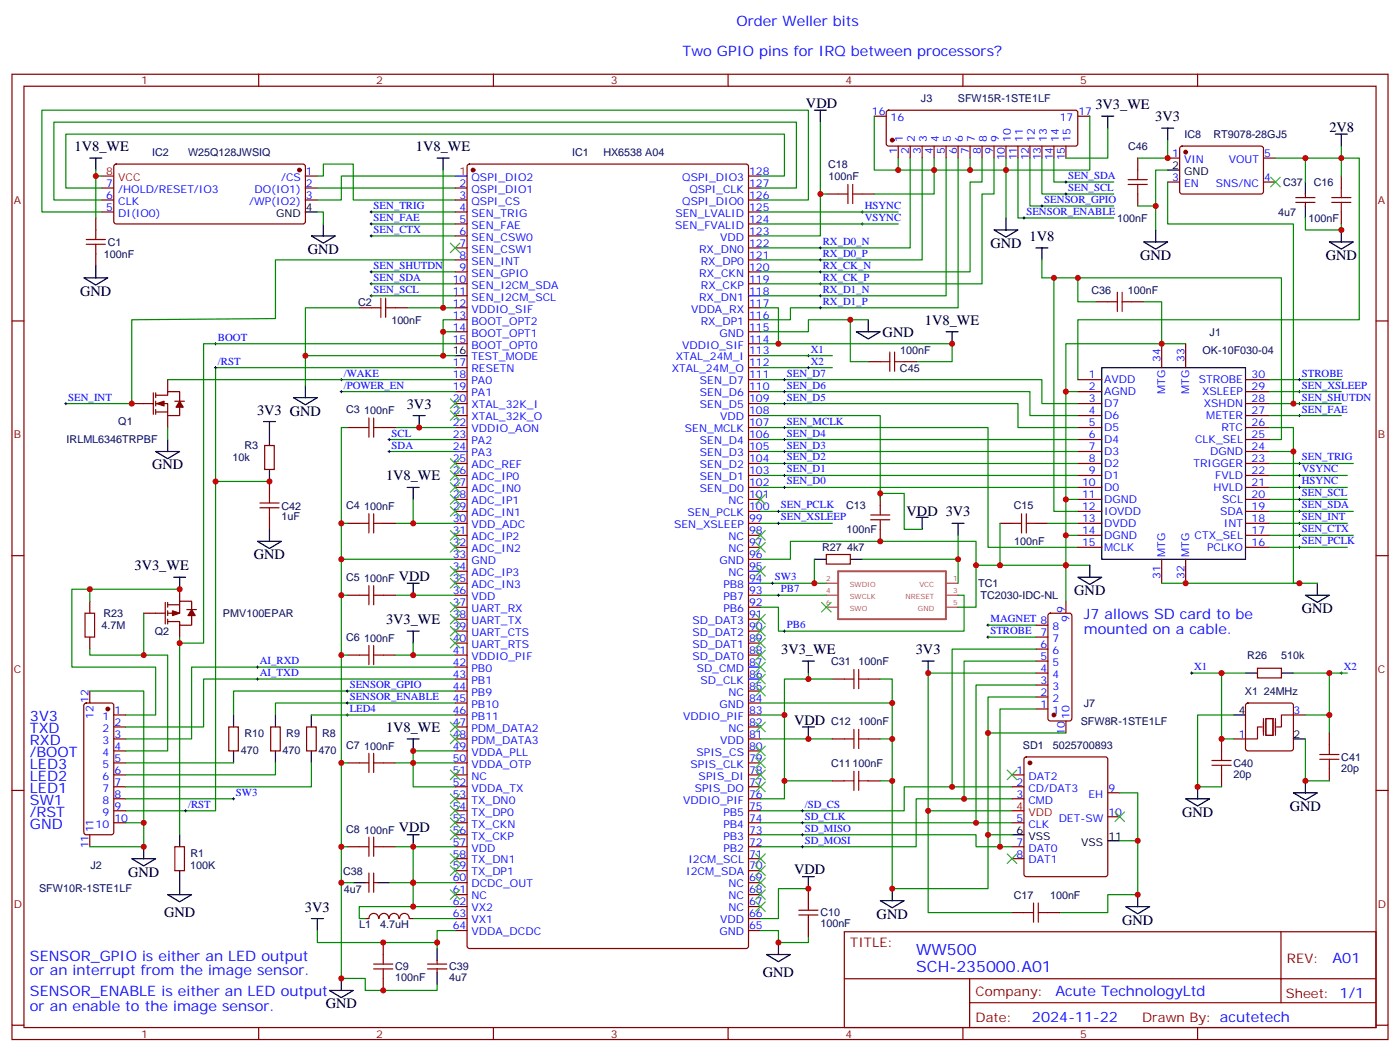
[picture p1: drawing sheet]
<svg xmlns="http://www.w3.org/2000/svg" width="412mm" height="310mm" viewBox="0 0 412 310" stroke-linecap="round" stroke-linejoin="round" font-family="sans-serif">
<defs><g id="words">
<g font-size="4.6" fill="#00f">
<text x="269.9" y="281.2">WW500</text>
<text x="269.9" y="286.5">SCH-235000.A01</text>
</g>
<g font-size="4.2" fill="#00f">
<text x="217" y="7.8">Order Weller bits</text>
<text x="201.1" y="16.6">Two GPIO pins for IRQ between processors?</text>
<text x="319.3" y="182.4">J7 allows SD card to be</text>
<text x="319.3" y="186.6">mounted on a cable.</text>
<text x="8.8" y="215.9">TXD</text>
<text x="8.8" y="212.4">3V3</text>
<text x="8.8" y="219.4">RXD</text>
<text x="8.8" y="223">/BOOT</text>
<text x="8.8" y="226.5">LED3</text>
<text x="8.8" y="230">LED2</text>
<text x="8.8" y="233.5">LED1</text>
<text x="8.8" y="237.1">SW1</text>
<text x="8.8" y="240.6">/RST</text>
<text x="8.8" y="244.1">GND</text>
<text x="8.8" y="282.9">SENSOR_GPIO is either an LED output</text>
<text x="8.8" y="287.2">or an interrupt from the image sensor.</text>
<text x="392.5" y="283.7">A01</text>
<text x="8.8" y="293.5">SENSOR_ENABLE is either an LED output</text>
<text x="310.9" y="293.3">Acute TechnologyLtd</text>
<text x="8.8" y="297.7">or an enable to the image sensor.</text>
<text x="304" y="301.1">2024-11-22</text>
</g>
<g font-size="4.2">
<text x="237.4" y="31.8">VDD</text>
<text x="322.7" y="32.1">3V3_WE</text>
<text x="340.3" y="35.7">3V3</text>
<text x="391.6" y="38.8">2V8</text>
<text x="22" y="44.5">1V8_WE</text>
<text x="122.5" y="44.5">1V8_WE</text>
<text x="303.3" y="71">1V8</text>
<text x="90.7" y="74.8">GND</text>
<text x="291.7" y="73">GND</text>
<text x="335.8" y="76.6">GND</text>
<text x="390.5" y="76.6">GND</text>
<text x="23.6" y="87.1">GND</text>
<text x="272.5" y="95.6">1V8_WE</text>
<text x="260" y="99.1">GND</text>
<text x="75.7" y="122.1">3V3 GND</text>
<text x="119.8" y="120.3">3V3</text>
<text x="44.8" y="138.3">GND</text>
<text x="113.7" y="141.5">1V8_WE</text>
<text x="267.1" y="152.1">VDD 3V3</text>
<text x="39.6" y="168">3V3_WE</text>
<text x="74.8" y="164.7">GND</text>
<text x="117.5" y="171.1">VDD</text>
<text x="316.4" y="175.3">GND</text>
<text x="113.7" y="183.8">3V3_WE</text>
<text x="383.5" y="180.6">GND</text>
<text x="230.1" y="192.7">3V3_WE</text>
<text x="269.8" y="192.7">3V3</text>
<text x="113.7" y="215.6">1V8_WE</text>
<text x="233.9" y="213.4">VDD</text>
<text x="379.9" y="238.8">GND</text>
<text x="117.5" y="245.2">VDD</text>
<text x="348.2" y="240.6">GND</text>
<text x="233.9" y="257.5">VDD</text>
<text x="37.7" y="258.2">GND</text>
<text x="89.8" y="268.5">3V3</text>
<text x="48.3" y="270.2">GND</text>
<text x="258.2" y="270.6">GND</text>
<text x="330.6" y="272.3">GND</text>
<text x="224.7" y="287.9">GND</text>
<text x="96" y="297">GND</text>
</g>
<g font-size="3.9" fill="#800">
<text x="250.5" y="279">TITLE:</text>
<text x="379.1" y="283.7">REV:</text>
<text x="287.4" y="293.2">Company:</text>
<text x="378.7" y="293.9">Sheet: 1/1</text>
<text x="287.4" y="300.9">Date:</text>
<text x="336.4" y="301">Drawn By: acutetech</text>
</g>
<g font-size="3.2" fill="#800">
<text x="41.6" y="24.9">1</text>
<text x="110.8" y="24.9">2</text>
<text x="179.9" y="24.9">3</text>
<text x="249.1" y="24.9">4</text>
<text x="318.2" y="24.9">5</text>
<text x="4.1" y="60">A</text>
<text x="405.9" y="60">A</text>
<text x="4.1" y="129.1">B</text>
<text x="405.9" y="129.1">B</text>
<text x="4.1" y="198.3">C</text>
<text x="405.9" y="198.3">C</text>
<text x="4.1" y="267.4">D</text>
<text x="405.9" y="267.4">D</text>
<text x="41.6" y="305.7">1</text>
<text x="110.8" y="305.7">2</text>
<text x="179.9" y="305.7">3</text>
<text x="249.1" y="305.7">4</text>
<text x="318.2" y="305.7">5</text>
</g>
<g font-size="3.2" fill="#00f">
<text x="256.8" y="33.9">16</text>
<text x="262.4" y="35.6">16</text>
<text x="312.2" y="35.6">17</text>
<text x="317.7" y="33.9">17</text>
<text x="266" y="41.7" transform="rotate(-90 266 41.7)">1</text>
<text x="269.5" y="41.7" transform="rotate(-90 269.5 41.7)">2</text>
<text x="273" y="41.7" transform="rotate(-90 273 41.7)">3</text>
<text x="276.6" y="41.7" transform="rotate(-90 276.6 41.7)">4</text>
<text x="280.1" y="41.7" transform="rotate(-90 280.1 41.7)">5</text>
<text x="283.6" y="41.7" transform="rotate(-90 283.6 41.7)">6</text>
<text x="287.2" y="41.7" transform="rotate(-90 287.2 41.7)">7</text>
<text x="290.7" y="41.7" transform="rotate(-90 290.7 41.7)">8</text>
<text x="294.2" y="41.7" transform="rotate(-90 294.2 41.7)">9</text>
<text x="297.7" y="41.7" transform="rotate(-90 297.7 41.7)">10</text>
<text x="301.3" y="41.7" transform="rotate(-90 301.3 41.7)">11</text>
<text x="304.8" y="41.7" transform="rotate(-90 304.8 41.7)">12</text>
<text x="308.3" y="41.7" transform="rotate(-90 308.3 41.7)">13</text>
<text x="311.9" y="41.7" transform="rotate(-90 311.9 41.7)">14</text>
<text x="315.4" y="41.7" transform="rotate(-90 315.4 41.7)">15</text>
<text x="264.2" y="45.2" transform="rotate(-90 264.2 45.2)">1</text>
<text x="267.8" y="45.2" transform="rotate(-90 267.8 45.2)">2</text>
<text x="271.3" y="45.2" transform="rotate(-90 271.3 45.2)">3</text>
<text x="274.8" y="45.2" transform="rotate(-90 274.8 45.2)">4</text>
<text x="278.3" y="45.2" transform="rotate(-90 278.3 45.2)">5</text>
<text x="281.9" y="45.2" transform="rotate(-90 281.9 45.2)">6</text>
<text x="285.4" y="45.2" transform="rotate(-90 285.4 45.2)">7</text>
<text x="288.9" y="45.2" transform="rotate(-90 288.9 45.2)">8</text>
<text x="292.5" y="45.2" transform="rotate(-90 292.5 45.2)">9</text>
<text x="296" y="47.2" transform="rotate(-90 296 47.2)">10</text>
<text x="299.5" y="47.2" transform="rotate(-90 299.5 47.2)">11</text>
<text x="303" y="47.2" transform="rotate(-90 303 47.2)">12</text>
<text x="306.6" y="47.2" transform="rotate(-90 306.6 47.2)">13</text>
<text x="310.1" y="47.2" transform="rotate(-90 310.1 47.2)">14</text>
<text x="313.6" y="47.2" transform="rotate(-90 313.6 47.2)">15</text>
<text x="345.3" y="46.2">1</text>
<text x="348.8" y="48">VIN</text>
<text x="361.9" y="48">VOUT</text>
<text x="372.4" y="46.2">5</text>
<text x="82.8" y="53.3">/CS</text>
<text x="90.1" y="51.5">1</text>
<text x="138.9" y="53.3">QSPI_DIO2</text>
<text x="201" y="53.3">QSPI_DIO3</text>
<text x="220.7" y="51.5">128</text>
<text x="314.7" y="52.7">SEN_SDA</text>
<text x="345.3" y="53.3">3</text>
<text x="372.4" y="53.3">4</text>
<text x="31.3" y="58.6">6</text>
<text x="31.3" y="55">7</text>
<text x="34.8" y="56.8">/HOLD/RESET/IO3</text>
<text x="75" y="56.8">DO(IO1)</text>
<text x="90.1" y="55">2</text>
<text x="90.1" y="58.6">3</text>
<text x="135.4" y="55">2</text>
<text x="135.4" y="58.6">3</text>
<text x="138.9" y="56.8">QSPI_DIO1</text>
<text x="203.1" y="56.8">QSPI_CLK</text>
<text x="220.7" y="58.6">126</text>
<text x="220.7" y="55">127</text>
<text x="307.6" y="59.8">SENSOR_GPIO</text>
<text x="314.7" y="56.3">SEN_SCL</text>
<text x="348.8" y="55">EN</text>
<text x="358.1" y="55">SNS/NC</text>
<text x="31.3" y="62.1">5</text>
<text x="34.8" y="63.9">DI(IO0)</text>
<text x="34.8" y="60.3">CLK</text>
<text x="73.4" y="60.3">/WP(IO2)</text>
<text x="110.1" y="61.6">SEN_TRIG</text>
<text x="110.1" y="65.1">SEN_FAE</text>
<text x="135.4" y="62.1">4</text>
<text x="135.4" y="65.6">5</text>
<text x="138.9" y="60.3">QSPI_CS</text>
<text x="138.9" y="63.9">SEN_TRIG</text>
<text x="199" y="63.9">SEN_LVALID</text>
<text x="201" y="60.3">QSPI_DIO0</text>
<text x="220.7" y="65.6">124</text>
<text x="220.7" y="62.1">125</text>
<text x="254.7" y="61.6">HSYNC</text>
<text x="254.7" y="65.1">VSYNC</text>
<text x="302.3" y="63.3">SENSOR_ENABLE</text>
<text x="110.1" y="68.6">SEN_CTX</text>
<text x="135.4" y="69.1">6</text>
<text x="138.9" y="67.4">SEN_FAE</text>
<text x="138.9" y="70.9">SEN_CSW0</text>
<text x="198.9" y="67.4">SEN_FVALID</text>
<text x="212.1" y="70.9">VDD</text>
<text x="220.7" y="69.1">123</text>
<text x="135.4" y="72.7">7</text>
<text x="135.4" y="76.2">8</text>
<text x="138.9" y="74.4">SEN_CSW1</text>
<text x="138.9" y="78">SEN_INT</text>
<text x="205.9" y="74.4">RX_DN0</text>
<text x="206.4" y="78">RX_DP0</text>
<text x="220.7" y="76.2">121</text>
<text x="220.7" y="72.7">122</text>
<text x="242.4" y="72.1">RX_D0_N</text>
<text x="242.4" y="75.7">RX_D0_P</text>
<text x="110.1" y="82.7">SEN_SDA</text>
<text x="110.1" y="79.2">SEN_SHUTDN</text>
<text x="133.4" y="83.3">10</text>
<text x="135.4" y="79.7">9</text>
<text x="138.9" y="81.5">SEN_GPIO</text>
<text x="206" y="81.5">RX_CKN</text>
<text x="220.7" y="83.3">119</text>
<text x="220.7" y="79.7">120</text>
<text x="242.4" y="79.2">RX_CK_N</text>
<text x="242.4" y="82.7">RX_CK_P</text>
<text x="110.1" y="86.3">SEN_SCL</text>
<text x="133.4" y="86.8">11</text>
<text x="138.9" y="85">SEN_I2CM_SDA</text>
<text x="138.9" y="88.5">SEN_I2CM_SCL</text>
<text x="205.9" y="88.5">RX_DN1</text>
<text x="206.5" y="85">RX_CKP</text>
<text x="220.7" y="86.8">118</text>
<text x="242.4" y="86.3">RX_D1_N</text>
<text x="242.4" y="89.8">RX_D1_P</text>
<text x="133.4" y="90.3">12</text>
<text x="133.4" y="93.8">13</text>
<text x="138.9" y="92.1">VDDIO_SIF</text>
<text x="138.9" y="95.6">BOOT_OPT2</text>
<text x="203.6" y="92.1">VDDA_RX</text>
<text x="206.4" y="95.6">RX_DP1</text>
<text x="220.7" y="93.8">116</text>
<text x="220.7" y="90.3">117</text>
<text x="64.2" y="100.4">BOOT</text>
<text x="133.4" y="97.4">14</text>
<text x="133.4" y="100.9">15</text>
<text x="138.9" y="99.1">BOOT_OPT1</text>
<text x="211.9" y="99.1">GND</text>
<text x="220.7" y="100.9">114</text>
<text x="220.7" y="97.4">115</text>
<text x="64.2" y="107.4">/RST</text>
<text x="133.4" y="107.9">17</text>
<text x="138.9" y="102.7">BOOT_OPT0</text>
<text x="138.9" y="106.2">TEST_MODE</text>
<text x="199" y="106.2">XTAL_24M_I</text>
<text x="200.9" y="102.7">VDDIO_SIF</text>
<text x="220.7" y="107.9">112</text>
<text x="220.7" y="104.4">113</text>
<text x="238.8" y="103.9">X1</text>
<text x="238.8" y="107.4">X2</text>
<text x="341.8" y="106.5" transform="rotate(-90 341.8 106.5)">34</text>
<text x="348.9" y="106.5" transform="rotate(-90 348.9 106.5)">33</text>
<text x="101.2" y="110.9">/WAKE</text>
<text x="133.4" y="111.5">18</text>
<text x="138.9" y="109.7">RESETN</text>
<text x="138.9" y="113.2">PA0</text>
<text x="197.9" y="109.7">XTAL_24M_O</text>
<text x="206.2" y="113.2">SEN_D7</text>
<text x="220.7" y="111.5">111</text>
<text x="231.8" y="110.9">SEN_D7</text>
<text x="320.8" y="111.5">1</text>
<text x="325.3" y="112.9">AVDD</text>
<text x="353.2" y="112.9">STROBE</text>
<text x="368.7" y="111.5">30</text>
<text x="383.5" y="110.9">STROBE</text>
<text x="20.1" y="118">SEN_INT</text>
<text x="101.2" y="114.5">/POWER_EN</text>
<text x="133.4" y="115">19</text>
<text x="133.4" y="118.5">20</text>
<text x="138.9" y="116.8">PA1</text>
<text x="206.2" y="116.8">SEN_D6</text>
<text x="220.7" y="118.5">109</text>
<text x="220.7" y="115">110</text>
<text x="231.8" y="118">SEN_D5</text>
<text x="231.8" y="114.5">SEN_D6</text>
<text x="320.8" y="115">2</text>
<text x="320.8" y="118.5">3</text>
<text x="325.3" y="116.4">AGND</text>
<text x="325.3" y="119.9">D7</text>
<text x="343.3" y="116.1" transform="rotate(-90 343.3 116.1)">MTG</text>
<text x="350.3" y="116.1" transform="rotate(-90 350.3 116.1)">MTG</text>
<text x="354.1" y="116.4">XSLEEP</text>
<text x="354.6" y="119.9">XSHDN</text>
<text x="368.7" y="118.5">28</text>
<text x="368.7" y="115">29</text>
<text x="383.5" y="118">SEN_SHUTDN</text>
<text x="383.5" y="114.5">SEN_XSLEEP</text>
<text x="133.4" y="122.1">21</text>
<text x="133.4" y="125.6">22</text>
<text x="138.9" y="120.3">XTAL_32K_I</text>
<text x="138.9" y="123.8">XTAL_32K_O</text>
<text x="206.2" y="120.3">SEN_D5</text>
<text x="212.1" y="123.8">VDD</text>
<text x="220.7" y="125.6">107</text>
<text x="220.7" y="122.1">108</text>
<text x="231.8" y="125.1">SEN_MCLK</text>
<text x="320.8" y="122.1">4</text>
<text x="320.8" y="125.6">5</text>
<text x="325.3" y="123.5">D6</text>
<text x="355.3" y="123.5">METER</text>
<text x="368.7" y="125.6">26</text>
<text x="368.7" y="122.1">27</text>
<text x="383.5" y="121.5">SEN_FAE</text>
<text x="115.4" y="128.6">SCL</text>
<text x="133.4" y="129.1">23</text>
<text x="138.9" y="127.4">VDDIO_AON</text>
<text x="138.9" y="130.9">PA2</text>
<text x="201.8" y="127.4">SEN_MCLK</text>
<text x="206.2" y="130.9">SEN_D4</text>
<text x="220.7" y="129.1">106</text>
<text x="231.8" y="128.6">SEN_D4</text>
<text x="320.8" y="129.1">6</text>
<text x="325.3" y="127">D5</text>
<text x="325.3" y="130.5">D4</text>
<text x="352" y="130.5">CLK_SEL</text>
<text x="359.8" y="127">RTC</text>
<text x="368.7" y="129.1">25</text>
<text x="115.4" y="132.1">SDA</text>
<text x="133.4" y="132.6">24</text>
<text x="133.4" y="136.2">25</text>
<text x="138.9" y="134.4">PA3</text>
<text x="138.9" y="137.9">ADC_REF</text>
<text x="206.2" y="137.9">SEN_D2</text>
<text x="206.2" y="134.4">SEN_D3</text>
<text x="220.7" y="136.2">104</text>
<text x="220.7" y="132.6">105</text>
<text x="231.8" y="135.6">SEN_D2</text>
<text x="231.8" y="132.1">SEN_D3</text>
<text x="320.8" y="132.6">7</text>
<text x="320.8" y="136.2">8</text>
<text x="325.3" y="134.1">D3</text>
<text x="325.3" y="137.6">D2</text>
<text x="351.6" y="137.6">TRIGGER</text>
<text x="356.5" y="134.1">DGND</text>
<text x="368.7" y="136.2">23</text>
<text x="368.7" y="132.6">24</text>
<text x="383.5" y="135.6">SEN_TRIG</text>
<text x="133.4" y="139.7">26</text>
<text x="133.4" y="143.2">27</text>
<text x="138.9" y="141.5">ADC_IP0</text>
<text x="206.2" y="141.5">SEN_D1</text>
<text x="220.7" y="143.2">102</text>
<text x="220.7" y="139.7">103</text>
<text x="231.8" y="142.7">SEN_D0</text>
<text x="231.8" y="139.2">SEN_D1</text>
<text x="318.8" y="143.2">10</text>
<text x="320.8" y="139.7">9</text>
<text x="325.3" y="141.1">D1</text>
<text x="358" y="141.1">FVLD</text>
<text x="368.7" y="143.2">21</text>
<text x="368.7" y="139.7">22</text>
<text x="383.5" y="142.7">HSYNC</text>
<text x="383.5" y="139.2">VSYNC</text>
<text x="133.4" y="146.8">28</text>
<text x="138.9" y="145">ADC_IN0</text>
<text x="138.9" y="148.5">ADC_IP1</text>
<text x="206.2" y="145">SEN_D0</text>
<text x="214.6" y="148.5">NC</text>
<text x="220.7" y="146.8">101</text>
<text x="230" y="149.8">SEN_PCLK</text>
<text x="318.8" y="146.8">11</text>
<text x="325.3" y="144.6">D0</text>
<text x="325.3" y="148.2">DGND</text>
<text x="357.4" y="144.6">HVLD</text>
<text x="360" y="148.2">SCL</text>
<text x="368.7" y="146.8">20</text>
<text x="383.5" y="146.2">SEN_SCL</text>
<text x="383.5" y="149.8">SEN_SDA</text>
<text x="133.4" y="150.3">29</text>
<text x="133.4" y="153.8">30</text>
<text x="138.9" y="152">ADC_IN1</text>
<text x="138.9" y="155.6">VDD_ADC</text>
<text x="198.6" y="155.6">SEN_XSLEEP</text>
<text x="202.5" y="152">SEN_PCLK</text>
<text x="220.7" y="153.8">99</text>
<text x="220.7" y="150.3">100</text>
<text x="230" y="153.3">SEN_XSLEEP</text>
<text x="318.8" y="150.3">12</text>
<text x="318.8" y="153.8">13</text>
<text x="325.3" y="151.7">IOVDD</text>
<text x="325.3" y="155.2">DVDD</text>
<text x="359.4" y="151.7">SDA</text>
<text x="360.5" y="155.2">INT</text>
<text x="368.7" y="153.8">18</text>
<text x="368.7" y="150.3">19</text>
<text x="383.5" y="153.3">SEN_INT</text>
<text x="133.4" y="157.3">31</text>
<text x="133.4" y="160.9">32</text>
<text x="138.9" y="159.1">ADC_IP2</text>
<text x="214.6" y="159.1">NC</text>
<text x="220.7" y="160.9">97</text>
<text x="220.7" y="157.3">98</text>
<text x="318.8" y="157.3">14</text>
<text x="318.8" y="160.9">15</text>
<text x="325.3" y="158.8">DGND</text>
<text x="351.9" y="158.8">CTX_SEL</text>
<text x="368.7" y="160.9">16</text>
<text x="368.7" y="157.3">17</text>
<text x="383.5" y="156.8">SEN_CTX</text>
<text x="383.5" y="160.3">SEN_PCLK</text>
<text x="133.4" y="164.4">33</text>
<text x="133.4" y="167.9">34</text>
<text x="138.9" y="162.6">ADC_IN2</text>
<text x="138.9" y="166.2">GND</text>
<text x="211.9" y="166.2">GND</text>
<text x="214.6" y="162.6">NC</text>
<text x="220.7" y="167.9">95</text>
<text x="220.7" y="164.4">96</text>
<text x="325.3" y="162.3">MCLK</text>
<text x="343.3" y="164" transform="rotate(-90 343.3 164)">MTG</text>
<text x="350.3" y="164" transform="rotate(-90 350.3 164)">MTG</text>
<text x="355.6" y="162.3">PCLKO</text>
<text x="133.4" y="171.5">35</text>
<text x="138.9" y="169.7">ADC_IP3</text>
<text x="138.9" y="173.2">ADC_IN3</text>
<text x="213.1" y="173.2">PB8</text>
<text x="214.6" y="169.7">NC</text>
<text x="220.7" y="171.5">94</text>
<text x="228.2" y="170.9">SW3</text>
<text x="341.8" y="170.5" transform="rotate(-90 341.8 170.5)">31</text>
<text x="348.9" y="170.5" transform="rotate(-90 348.9 170.5)">32</text>
<text x="133.4" y="175">36</text>
<text x="133.4" y="178.5">37</text>
<text x="138.9" y="176.7">VDD</text>
<text x="213.1" y="176.7">PB7</text>
<text x="220.7" y="178.5">92</text>
<text x="220.7" y="175">93</text>
<text x="230" y="174.4">PB7</text>
<text x="133.4" y="182">38</text>
<text x="133.4" y="185.6">39</text>
<text x="138.9" y="180.3">UART_RX</text>
<text x="138.9" y="183.8">UART_TX</text>
<text x="204" y="183.8">SD_DAT3</text>
<text x="213.1" y="180.3">PB6</text>
<text x="220.7" y="185.6">90</text>
<text x="220.7" y="182">91</text>
<text x="231.8" y="185">PB6</text>
<text x="291.7" y="183.3">MAGNET 8</text>
<text x="310" y="185.6">8</text>
<text x="313.6" y="180.6" transform="rotate(-90 313.6 180.6)">9</text>
<text x="315" y="183.3" transform="rotate(-90 315 183.3)">9</text>
<text x="133.4" y="189.1">40</text>
<text x="138.9" y="187.3">UART_CTS</text>
<text x="138.9" y="190.9">UART_RTS</text>
<text x="204" y="190.9">SD_DAT1</text>
<text x="204" y="187.3">SD_DAT2</text>
<text x="220.7" y="189.1">89</text>
<text x="291.7" y="186.8">STROBE</text>
<text x="306.5" y="190.9">6</text>
<text x="306.5" y="187.3">7</text>
<text x="310" y="189.1">7</text>
<text x="76.6" y="195.6">AI_RXD</text>
<text x="133.4" y="192.6">41</text>
<text x="133.4" y="196.1">42</text>
<text x="138.9" y="194.4">VDDIO_PIF</text>
<text x="138.9" y="197.9">PB0</text>
<text x="204" y="194.4">SD_DAT0</text>
<text x="205.2" y="197.9">SD_CMD</text>
<text x="220.7" y="196.1">87</text>
<text x="220.7" y="192.6">88</text>
<text x="306.5" y="197.9">4</text>
<text x="306.5" y="194.4">5</text>
<text x="310" y="196.1">5</text>
<text x="310" y="192.6">6</text>
<text x="351.7" y="197.4">X1</text>
<text x="395.8" y="197.4">X2</text>
<text x="76.6" y="199.1">AI_TXD</text>
<text x="103" y="202.7">SENSOR_GPIO</text>
<text x="133.4" y="199.7">43</text>
<text x="133.4" y="203.2">44</text>
<text x="138.9" y="201.4">PB1</text>
<text x="206.4" y="201.4">SD_CLK</text>
<text x="220.7" y="203.2">85</text>
<text x="220.7" y="199.7">86</text>
<text x="306.5" y="201.4">3</text>
<text x="310" y="203.2">3</text>
<text x="310" y="199.7">4</text>
<text x="26.1" y="207.1" transform="rotate(-90 26.1 207.1)">12</text>
<text x="103" y="209.7">LED4</text>
<text x="103" y="206.2">SENSOR_ENABLE</text>
<text x="133.4" y="206.7">45</text>
<text x="138.9" y="205">PB9</text>
<text x="138.9" y="208.5">PB10</text>
<text x="211.9" y="208.5">GND</text>
<text x="214.6" y="205">NC</text>
<text x="220.7" y="206.7">84</text>
<text x="306.5" y="208.5">1</text>
<text x="306.5" y="205">2</text>
<text x="310" y="206.7">2</text>
<text x="27.5" y="211.8" transform="rotate(-90 27.5 211.8)">12</text>
<text x="30.2" y="212">1</text>
<text x="30.2" y="215.5">2</text>
<text x="33.7" y="210.3">1</text>
<text x="33.7" y="213.8">2</text>
<text x="133.4" y="210.3">46</text>
<text x="133.4" y="213.8">47</text>
<text x="138.9" y="212">PB11</text>
<text x="138.9" y="215.5">PDM_DATA2</text>
<text x="201.2" y="212">VDDIO_PIF</text>
<text x="214.6" y="215.5">NC</text>
<text x="220.7" y="213.8">82</text>
<text x="220.7" y="210.3">83</text>
<text x="310" y="210.3">1</text>
<text x="315" y="211.7" transform="rotate(-90 315 211.7)">10</text>
<text x="381" y="210.3">3</text>
<text x="30.2" y="219.1">3</text>
<text x="33.7" y="217.3">3</text>
<text x="33.7" y="220.8">4</text>
<text x="133.4" y="217.3">48</text>
<text x="133.4" y="220.8">49</text>
<text x="138.9" y="219.1">PDM_DATA3</text>
<text x="212.1" y="219.1">VDD</text>
<text x="220.7" y="220.8">80</text>
<text x="220.7" y="217.3">81</text>
<text x="313.6" y="216.4" transform="rotate(-90 313.6 216.4)">10</text>
<text x="364.9" y="217.3">1</text>
<text x="30.2" y="222.6">4</text>
<text x="30.2" y="226.1">5</text>
<text x="33.7" y="224.4">5</text>
<text x="33.7" y="227.9">6</text>
<text x="133.4" y="224.4">50</text>
<text x="133.4" y="227.9">51</text>
<text x="138.9" y="222.6">VDDA_PLL</text>
<text x="138.9" y="226.1">VDDA_OTP</text>
<text x="203.4" y="226.1">SPIS_CLK</text>
<text x="205.2" y="222.6">SPIS_CS</text>
<text x="220.7" y="227.9">78</text>
<text x="220.7" y="224.4">79</text>
<text x="299.4" y="227.9">1</text>
<text x="30.2" y="229.7">6</text>
<text x="30.2" y="233.2">7</text>
<text x="33.7" y="231.4">7</text>
<text x="133.4" y="231.4">52</text>
<text x="138.9" y="229.7">NC</text>
<text x="138.9" y="233.2">VDDA_TX</text>
<text x="204.6" y="233.2">SPIS_DO</text>
<text x="205.8" y="229.7">SPIS_DI</text>
<text x="220.7" y="231.4">77</text>
<text x="299.4" y="231.4">2</text>
<text x="302.9" y="233.2">CD/DAT3</text>
<text x="302.9" y="229.7">DAT2</text>
<text x="326.5" y="233.2">9</text>
<text x="30.2" y="236.7">8</text>
<text x="33.7" y="235">8</text>
<text x="33.7" y="238.5">9</text>
<text x="55.4" y="237.9">/RST</text>
<text x="69.5" y="234.4">SW3</text>
<text x="133.4" y="235">53</text>
<text x="133.4" y="238.5">54</text>
<text x="138.9" y="236.7">TX_DN0</text>
<text x="201.2" y="236.7">VDDIO_PIF</text>
<text x="220.7" y="238.5">75</text>
<text x="220.7" y="235">76</text>
<text x="237.1" y="237.9">/SD_CS</text>
<text x="299.4" y="235">3</text>
<text x="302.9" y="236.7">CMD</text>
<text x="320.6" y="235">EH</text>
<text x="27.5" y="245.2" transform="rotate(-90 27.5 245.2)">11</text>
<text x="28.2" y="243.8">10</text>
<text x="30.2" y="240.2">9</text>
<text x="33.7" y="242">10</text>
<text x="133.4" y="242">55</text>
<text x="133.4" y="245.5">56</text>
<text x="138.9" y="240.2">TX_DP0</text>
<text x="138.9" y="243.8">TX_CKN</text>
<text x="213.1" y="243.8">PB4</text>
<text x="213.1" y="240.2">PB5</text>
<text x="220.7" y="245.5">73</text>
<text x="220.7" y="242">74</text>
<text x="237.1" y="241.5">SD_CLK</text>
<text x="237.1" y="245">SD_MISO</text>
<text x="299.4" y="242">5</text>
<text x="302.9" y="243.8">CLK</text>
<text x="311.9" y="242">DET-SW</text>
<text x="326.5" y="240.2">10</text>
<text x="26.1" y="249.9" transform="rotate(-90 26.1 249.9)">11</text>
<text x="133.4" y="249.1">57</text>
<text x="138.9" y="247.3">TX_CKP</text>
<text x="138.9" y="250.8">VDD</text>
<text x="213.1" y="250.8">PB2</text>
<text x="213.1" y="247.3">PB3</text>
<text x="220.7" y="249.1">72</text>
<text x="237.1" y="248.5">SD_MOSI</text>
<text x="299.4" y="249.1">7</text>
<text x="302.9" y="250.8">DAT0</text>
<text x="133.4" y="252.6">58</text>
<text x="133.4" y="256.1">59</text>
<text x="138.9" y="254.4">TX_DN1</text>
<text x="138.9" y="257.9">TX_DP1</text>
<text x="202.1" y="257.9">I2CM_SDA</text>
<text x="202.8" y="254.4">I2CM_SCL</text>
<text x="220.7" y="256.1">70</text>
<text x="220.7" y="252.6">71</text>
<text x="299.4" y="252.6">8</text>
<text x="302.9" y="254.4">DAT1</text>
<text x="133.4" y="259.6">60</text>
<text x="133.4" y="263.2">61</text>
<text x="138.9" y="261.4">DCDC_OUT</text>
<text x="214.6" y="261.4">NC</text>
<text x="220.7" y="263.2">68</text>
<text x="220.7" y="259.6">69</text>
<text x="133.4" y="266.7">62</text>
<text x="138.9" y="264.9">NC</text>
<text x="138.9" y="268.5">VX2</text>
<text x="214.6" y="268.5">NC</text>
<text x="214.6" y="264.9">NC</text>
<text x="220.7" y="266.7">67</text>
<text x="133.4" y="270.2">63</text>
<text x="133.4" y="273.8">64</text>
<text x="138.9" y="272">VX1</text>
<text x="138.9" y="275.5">VDDA_DCDC</text>
<text x="211.9" y="275.5">GND</text>
<text x="212.1" y="272">VDD</text>
<text x="220.7" y="273.8">65</text>
<text x="220.7" y="270.2">66</text>
</g>
<g font-size="3.2" fill="#000080">
<text x="271.3" y="30.1">J3</text>
<text x="282.2" y="30.1">SFW15R-1STE1LF</text>
<text x="348.9" y="40.6">IC8</text>
<text x="357.4" y="40.6">RT9078-28GJ5</text>
<text x="44.8" y="46">IC2</text>
<text x="55.4" y="46">W25Q128JWSIQ</text>
<text x="168.5" y="46">IC1</text>
<text x="177.7" y="46">HX6538 A04</text>
<text x="332.3" y="44.2">C46</text>
<text x="243.9" y="49.5">C18</text>
<text x="244" y="53">100nF</text>
<text x="378" y="54.8">C37</text>
<text x="387" y="54.8">C16</text>
<text x="329" y="65.4">100nF</text>
<text x="376.5" y="63.6">4u7</text>
<text x="385.5" y="65.4">100nF</text>
<text x="30.6" y="75.9">100nF</text>
<text x="31.7" y="72.4">C1</text>
<text x="321.5" y="86.6">C36</text>
<text x="332.2" y="86.6">100nF</text>
<text x="105.5" y="90">C2</text>
<text x="115.3" y="95.3">100nF</text>
<text x="356.3" y="98.9">J1</text>
<text x="265.2" y="104.2">100nF</text>
<text x="354.2" y="104.2">OK-10F030-04</text>
<text x="265.1" y="109.5">C45</text>
<text x="34.8" y="125.3">Q1</text>
<text x="102" y="121.8">C3</text>
<text x="107.3" y="122.1">100nF</text>
<text x="19.6" y="130.6">IRLML6346TRPBF</text>
<text x="68.4" y="135.9">10k</text>
<text x="72" y="132.4">R3</text>
<text x="82.9" y="153.2">1uF</text>
<text x="82.9" y="150.1">C42</text>
<text x="102" y="150">C4</text>
<text x="107.3" y="150.3">100nF</text>
<text x="249.2" y="150">C13</text>
<text x="298.6" y="150">C15</text>
<text x="249.3" y="157.1">100nF</text>
<text x="298.7" y="160.6">100nF</text>
<text x="242.2" y="162.3">R27</text>
<text x="249.6" y="162.4">4k7</text>
<text x="102" y="171.2">C5</text>
<text x="107.3" y="171.5">100nF</text>
<text x="288.2" y="173">TC1</text>
<text x="288.8" y="176.5">TC2030-IDC-NL</text>
<text x="29.9" y="185.3">4.7M</text>
<text x="30.5" y="181.8">R23</text>
<text x="65.7" y="181.8">PMV100EPAR</text>
<text x="45.6" y="187.1">Q2</text>
<text x="102" y="188.8">C6</text>
<text x="107.3" y="189.1">100nF</text>
<text x="244.8" y="195.9">C31</text>
<text x="252.9" y="195.9">100nF</text>
<text x="367.4" y="194.2">R26</text>
<text x="377.4" y="194.1">510k</text>
<text x="319.3" y="208.3">J7</text>
<text x="366.7" y="204.7">X1</text>
<text x="372.2" y="204.7">24MHz</text>
<text x="244.8" y="213.5">C12</text>
<text x="252.9" y="213.5">100nF</text>
<text x="318.3" y="213.6">SFW8R-1STE1LF</text>
<text x="70.9" y="222">470</text>
<text x="72" y="217.1">R10</text>
<text x="83.3" y="222">470</text>
<text x="84.3" y="217.1">R9</text>
<text x="93.8" y="222">470</text>
<text x="94.9" y="217.1">R8</text>
<text x="102" y="220.6">C7</text>
<text x="107.3" y="220.8">100nF</text>
<text x="301.3" y="220.6">SD1</text>
<text x="310.1" y="220.6">5025700893</text>
<text x="244.8" y="225.8">C11100nF</text>
<text x="363.4" y="225.8">C40</text>
<text x="395.1" y="227.3">20p</text>
<text x="395.1" y="224.1">C41</text>
<text x="363.4" y="229">20p</text>
<text x="102" y="245.3">C8</text>
<text x="107.3" y="245.5">100nF</text>
<text x="26.6" y="255.8">J2</text>
<text x="56" y="255.9">100K</text>
<text x="56.1" y="252.4">R1</text>
<text x="101" y="257.6">C38</text>
<text x="11.5" y="262.9">SFW10R-1STE1LF</text>
<text x="101.3" y="262.9">4u7</text>
<text x="241.7" y="270">C10</text>
<text x="298.6" y="264.7">C17</text>
<text x="309.3" y="264.7">100nF</text>
<text x="105.8" y="273.5">L1</text>
<text x="112" y="273.5">4.7uH</text>
<text x="241.7" y="273.2">100nF</text>
<text x="116.4" y="285.8">C9</text>
<text x="132.3" y="285.8">C39</text>
<text x="116.4" y="289">100nF</text>
<text x="132.3" y="289">4u7</text>
</g>
<g font-size="3.2" fill="#f00">
<text x="31.3" y="51.5">8</text>
<text x="34.8" y="53.3">VCC</text>
<text x="135.4" y="51.5">1</text>
<text x="299.4" y="238.5">4</text>
<text x="302.9" y="240.2">VDD</text>
</g>
<g font-size="3.2">
<text x="345.3" y="49.7">2</text>
<text x="348.8" y="51.5">GND</text>
<text x="81.4" y="63.9">GND</text>
<text x="90.1" y="62.1">4</text>
<text x="133.4" y="104.4">16</text>
<text x="364.9" y="210.3">4</text>
<text x="381" y="217.3">2</text>
<text x="299.4" y="245.5">6</text>
<text x="302.9" y="247.3">VSS</text>
<text x="318.5" y="249.1">VSS</text>
<text x="326.5" y="247.3">11</text>
</g>
<g font-size="2.1" fill="#a54b4b">
<text x="243.4" y="171.1">2</text>
<text x="250.3" y="172.8">SWDIO</text>
<text x="270.8" y="172.8">VCC</text>
<text x="280.8" y="171.1">1</text>
<text x="243.4" y="174.6">4</text>
<text x="243.4" y="178.2">6</text>
<text x="250.3" y="176.4">SWCLK</text>
<text x="250.3" y="179.9">SWO</text>
<text x="266.7" y="176.4">NRESET</text>
<text x="270.4" y="179.9">GND</text>
<text x="280.8" y="174.6">3</text>
<text x="280.8" y="178.2">5</text>
</g>
</g></defs>
<g fill="none" stroke="#870000" stroke-width=".35">
<path d="M3.5 21.9h405.4v284.3h-405.4zM7.1 25.4h398.2v277.3h-398.2zM76.2 21.9v3.5M145.3 21.9v3.5M214.5 21.9v3.5M257.5 34.2h3.6M261.3 32.7l.5-.2h55l.5 .2 .2 .5v9.1l-.2 .5-.5 .2h-55l-.5-.2-.2-.5v-9.1zM283.6 21.9v3.5M317.5 34.2h3.5M352.8 21.9v3.5M30 55.4h3.5M30 58.9h3.5"/>
<path d="M33.7 48.5l.5-.2 55.3 .1 .5 .6-.1 16.5-.6 .5-55.4-.1-.4-.6v-16.3zM90 55.4h3.5M90 58.9h3.5M90 51.9h3.5M134.1 55.4h3.5M134.1 58.9h3.5M137.8 48.5l.5-.2h81.5l.6 .5 .1 229.9-.5 .6-81.7 .1-.7-.5v-229.9zM220.5 55.4h3.5M220.5 58.9h3.5M220.5 51.9h3.5M243.4 57.1h3.5M254 57.1h3.5"/>
<path d="M264.6 43v3.6M268.1 43v3.6M271.6 43v3.6M275.2 43v3.6M278.7 43v3.6M282.2 43v3.6M285.8 43v3.6M289.3 43v3.6M292.8 43v3.6M296.3 43v3.6M299.9 43v3.6M303.4 43v3.6"/>
<path d="M306.9 43v3.6M310.4 43v3.6M314 43v3.6M335.1 46.6v3.5M335.1 57.1v3.6M344 46.6h3.5M344 53.6h3.5M347.7 43.2l.5-.2 23.5 .1 .5 .6-.1 13-.6 .4h-23.6l-.4-.7v-12.7zM372.2 46.6h3.5M372.2 53.6h3.5M381.7 59.6h5.6M381.7 58.2h5.6"/>
<path d="M384.5 57.1v1.1M384.5 59.6v1.1M395.1 51.9v3.5M28.2 64.2v3.5M28.2 74.8v3.5M30 62.4h3.5M134.1 62.4h3.5M134.1 66h3.5M134.1 69.5h3.5M134.1 73h3.5M134.1 76.6h3.5M220.5 62.4h3.5"/>
<path d="M220.5 66h3.5M220.5 69.5h3.5M220.5 73h3.5M220.5 76.6h3.5M395.1 62.4v3.6M3.5 94.5h3.6M105.8 90.7h3.6M116.4 90.7h3.5M134.1 80.1h3.5M134.1 83.6h3.5M134.1 87.1h3.5M134.1 90.7h3.5"/>
<path d="M134.1 94.2h3.5M134.1 97.7h3.5M220.5 80.1h3.5M220.5 83.6h3.5M220.5 90.7h3.5M220.5 94.2h3.5M220.5 97.7h3.5M322.8 88.9h3.5M333.4 88.9h3.5M405.3 94.5h3.6M38.8 118.9h6.4M45.2 115.7v6.4"/>
<path d="M45.9 116.4h3.5v-1h3.5v2.8M45.9 118.9h3.5v3.5h3.5v-2.5M45.9 115.7v1.4M45.9 118.2v1.4M49.4 111.8v3.6M51.5 118.2h2.8M134.1 101.2h3.5M134.1 108.3h3.5M134.1 111.8h3.5M134.1 115.4h3.5M134.1 118.9h3.5M220.5 101.2h3.5"/>
<path d="M220.5 108.3h3.5M220.5 111.8h3.5M220.5 115.4h3.5M220.5 118.9h3.5M220.5 104.8h3.5M255.8 106.5h3.5M266.3 106.5h3.6M317.5 111.8h7.1M317.5 115.4h7.1M317.5 118.9h7.1M342.2 101.2v7.1M349.2 101.2v7.1"/>
<path d="M366.9 111.8h7M366.9 115.4h7M366.9 118.9h7M45.9 121.4h3.5M45.9 120.6v1.5M49.4 122.4v3.5M78 131.2h2.8v7.1h-2.8zM102.3 125.9h3.5M112.9 125.9h3.5M134.1 122.4h3.5M134.1 125.9h3.5M134.1 129.5h3.5"/>
<path d="M134.1 136.5h3.5M220.5 122.4h3.5M220.5 125.9h3.5M220.5 129.5h3.5M220.5 136.5h3.5M220.5 133h3.5M317.5 122.4h7.1M317.5 125.9h7.1M317.5 129.5h7.1M317.5 136.5h7.1M317.5 133h7.1M366.9 122.4h7"/>
<path d="M366.9 125.9h7M366.9 129.5h7M366.9 136.5h7M366.9 133h7M79.4 141.8v3.5M79.4 152.4v3.5M102.3 154.2h3.5M112.9 154.2h3.5M134.1 140.1h3.5M134.1 143.6h3.5M134.1 147.1h3.5M134.1 150.6h3.5"/>
<path d="M134.1 154.2h3.5M134.1 157.7h3.5M220.5 140.1h3.5M220.5 143.6h3.5M220.5 147.1h3.5M220.5 150.6h3.5M220.5 154.2h3.5M220.5 157.7h3.5M259.3 145.3v3.6M259.3 155.9v3.6M294.6 154.2h3.5M305.2 154.2h3.5"/>
<path d="M317.5 140.1h7.1M317.5 143.6h7.1M317.5 147.1h7.1M317.5 150.6h7.1M317.5 154.2h7.1M317.5 157.7h7.1M366.9 140.1h7M366.9 143.6h7M366.9 147.1h7M366.9 150.6h7M366.9 154.2h7M366.9 157.7h7"/>
<path d="M3.5 163.7h3.6M26.5 177.1v3.5M48.7 177.4v6.4M49.4 178.2h3.5M49.4 177.4v1.5M49.4 179.9v1.4M52.9 173.6v3.5M55 179.6h2.9M56.4 179.6v-2.5h-3.5v3.5h-3.5M102.3 175.3h3.5M112.9 175.3h3.5M134.1 161.2h3.5"/>
<path d="M134.1 164.7h3.5M134.1 168.3h3.5M134.1 171.8h3.5M134.1 175.3h3.5M134.1 178.9h3.5M220.5 161.2h3.5M220.5 164.7h3.5M220.5 175.3h3.5M220.5 178.9h3.5M243.4 163.3h7.1v2.9h-7.1zM314 177.1v3.5M317.5 161.2h7.1"/>
<path d="M342.2 164.7v7.1M349.2 164.7v7.1M366.9 161.2h7M405.3 163.7h3.6M26.5 187.7v3.5M42.3 180.6h6.4M49.4 182.4v1.4M52.9 184.2v3.5M56.4 181.3v2.9h-3.5v-1.1h-3.5M102.3 193h3.5M112.9 193h3.5M134.1 182.4h3.5"/>
<path d="M134.1 185.9h3.5M134.1 189.4h3.5M134.1 193h3.5M134.1 196.5h3.5M220.5 182.4h3.5M220.5 185.9h3.5M220.5 189.4h3.5M220.5 193h3.5M305.2 198.3h3.5M305.2 194.7h3.5M305.2 191.2h3.5M305.2 187.7h3.5"/>
<path d="M305.2 184.2h3.5M308.9 180.8l.5-.2h5.6l.5 .2 .2 .5v30.4l-.2 .5-.5 .2h-5.6l-.5-.3-.2-.4v-30.4zM370.4 196.9h7.1v2.8h-7.1zM24.9 207.3l.5-.2h7.4l.7 .4v37.7l-.2 .5-.5 .2h-7.4l-.5-.2-.2-.5v-37.4zM26.5 203.6v3.5M33.5 210.6h3.5M33.5 214.1h3.5M33.5 217.7h3.5M67.4 214.1h2.8v7.1h-2.8zM79.7 214.1h2.8v7.1h-2.8zM90.3 214.1h2.8v7.1h-2.8zM134.1 200h3.5"/>
<path d="M134.1 203.6h3.5M134.1 207.1h3.5M134.1 210.6h3.5M134.1 214.1h3.5M134.1 217.7h3.5M220.5 203.6h3.5M220.5 207.1h3.5M220.5 210.6h3.5M220.5 214.1h3.5M220.5 217.7h3.5M245.2 200h3.5M245.2 217.7h3.5"/>
<path d="M255.8 200h3.5M255.8 217.7h3.5M305.2 208.8h3.5M305.2 205.3h3.5M305.2 201.8h3.5M314 212.4v3.5M359.8 217.7v3.5M363.4 217.7h3.5M367.1 207.3l.5-.2h12.7l.5 .2 .2 .5v12.7l-.2 .5-.5 .2h-12.7l-.5-.2-.2-.5v-12.7zM381 210.6h3.5M391.6 215.9v3.5M3.5 232.8h3.6"/>
<path d="M33.5 221.2h3.5M33.5 224.7h3.5M33.5 228.2h3.5M33.5 231.8h3.5M33.5 235.3h3.5M33.5 238.8h3.5M102.3 224.7h3.5M112.9 224.7h3.5M134.1 221.2h3.5M134.1 224.7h3.5M134.1 228.2h3.5M134.1 231.8h3.5"/>
<path d="M134.1 235.3h3.5M134.1 238.8h3.5M220.5 221.2h3.5M220.5 224.7h3.5M220.5 228.2h3.5M220.5 231.8h3.5M220.5 235.3h3.5M220.5 238.8h3.5M245.2 230h3.5M255.8 230h3.5M298.1 228.2h3.5M298.1 231.8h3.5"/>
<path d="M298.1 235.3h3.5M301.9 223.2l.4-.2h23.3l.5 .2 .2 .5v33.8l-.2 .5-.5 .2h-23.3l-.5-.2-.2-.5v-33.8zM326.3 233.5h3.5M359.8 228.2v3.6M391.6 226.5v3.5M405.3 232.8h3.6M26.5 245.9v3.5M33.5 242.4h3.5M51.5 249.4h2.8v7.1h-2.8zM102.3 249.4h3.5M107.6 260h1.1M108.7 257.2v5.6"/>
<path d="M110.1 260h1M110.1 257.2v5.6M112.9 249.4h3.5M134.1 242.4h3.5M134.1 245.9h3.5M134.1 249.4h3.5M134.1 252.9h3.5M134.1 256.5h3.5M134.1 260h3.5M220.5 242.4h3.5M220.5 245.9h3.5M220.5 249.4h3.5"/>
<path d="M220.5 252.9h3.5M220.5 256.5h3.5M220.5 260h3.5M298.1 242.4h3.5M298.1 249.4h3.5M298.1 252.9h3.5M326.3 240.6h3.5M107.6 270.6h1.1M108.7 270.6a1.41 1.41 0 0 1 1.4-1.5 1.41 1.41 0 0 1 1.4 1.5M111.7 270.6a1.41 1.41 0 0 1 1.4-1.6 1.41 1.41 0 0 1 1.4 1.6M112.9 277.6v3.6M114.7 270.6a1.41 1.41 0 0 1 1.4-1.6 1.41 1.41 0 0 1 1.4 1.6"/>
<path d="M117.7 270.6a1.41 1.41 0 0 1 1.4-1.5 1.41 1.41 0 0 1 1.4 1.5M120.6 270.6h1.1M134.1 263.5h3.5M134.1 267.1h3.5M134.1 270.6h3.5M134.1 274.1h3.5M220.5 263.5h3.5M220.5 267.1h3.5M220.5 270.6h3.5M220.5 274.1h3.5M238.1 261.8v3.5M238.1 272.3v3.6"/>
<path d="M248.7 274.5h156.6v28.2h-156.6zM298.1 268.8h3.5M308.7 268.8h3.5M377.3 274.5v20.9M112.9 288.2v3.5M125.9 284h5.7M125.9 285.4h5.7M128.8 282.9v1.1M128.8 285.4v1.1M248.7 288.3h156.5M285.6 295.4h119.6M285.6 288.3v14.1"/>
<path d="M3.5 302h3.6M76.2 302.7v3.5M145.3 302.7v3.5M214.5 302.7v3.5M283.6 302.7v3.5M352.8 302.7v3.5M405.3 302h3.6"/>
</g>
<g fill="#870000" stroke="#870000" stroke-width=".35">
<path d="M50.8 179.9l2.1 .7-2.1 .7z"/>
<path d="M56.4 179.6l1.1 1.7h-2.1z"/>
<path d="M46.2 118.9l2.1-.7v1.4z"/>
<path d="M52.9 118.2l1.1 1.7h-2.1z"/>
<circle cx="139.3" cy="50.1" r=".53"/>
<circle cx="88.2" cy="50.1" r=".53"/>
<circle cx="31.7" cy="208.8" r=".53"/>
<circle cx="303.4" cy="224.7" r=".53"/>
<circle cx="262.8" cy="41.3" r=".53"/>
<circle cx="349.2" cy="44.8" r=".53"/>
<circle cx="310.4" cy="210.6" r=".53"/>
</g>
<path d="M134.1 51.9h3.5M220.5 87.1h3.5M134.1 133h3.5M220.5 171.8h3.5M220.5 168.3h3.5M220.5 196.5h3.5M220.5 200h3.5" fill="none" stroke="#00f" stroke-width=".35"/>
<g fill="none" stroke="#000" stroke-width=".35">
<path d="M239.9 32.5h3.5M241.7 32.5v3.5M324.6 34.2h3.5M326.3 34.2v3.5M342.2 37.7h3.5M344 37.7v3.6M393.3 39.5h3.6M395.1 39.5v3.5M26.5 46.6h3.5M28.2 46.6v3.5M128.8 46.6h3.5M130.5 46.6v3.5"/>
<path d="M344 50.1h3.5M384.5 53.6v3.5M28.2 78.3v3.5M90 62.4h3.5M91.7 69.5h7.1l-3.6 2.1zM95.2 66v3.5M292.8 67.7h7.1l-3.6 2.1zM296.3 64.2v3.5M305.2 73h3.5M306.9 73v3.6M336.9 71.3h7.1l-3.6 2.1zM340.4 67.7v3.6"/>
<path d="M384.5 60.7v3.5M391.6 71.3h7l-3.5 2.1zM395.1 67.7v3.6M24.7 81.8h7l-3.5 2.2zM252.2 97.7h7.1l-3.5 2.1zM255.8 94.2v3.5M278.7 97.7h3.5M280.5 97.7v3.5M86.4 117.1h7.1l-3.5 2.1zM90 113.6v3.5M134.1 104.8h3.5M324.6 108.3h42.3v56.4h-42.3z"/>
<path d="M45.9 133h7l-3.5 2.1zM49.4 129.5v3.5M77.6 124.2h3.5M79.4 124.2v7M79.4 138.3v3.5M121.7 122.4h3.5M123.5 122.4v3.5M75.8 159.5h7.1l-3.5 2.1zM79.4 155.9v3.6M119.9 143.6h3.6M121.7 143.6v3.5M269.9 152.4h3.5"/>
<path d="M271.6 152.4v3.5M280.5 154.2h3.5M282.2 154.2v3.5M51.2 170h3.5M52.9 170v3.6M119.9 171.8h3.6M121.7 171.8v3.5M239.9 164.7h3.5M250.5 164.7h3.5M317.5 170h7.1l-3.6 2.2zM321 166.5v3.5M384.5 175.3h7.1l-3.5 2.1z"/>
<path d="M388.1 171.8v3.5M119.9 185.9h3.6M121.7 185.9v3.5M236.4 194.7h3.5M238.1 194.7v3.6M271.6 194.7h3.6M273.4 194.7v3.6M366.9 198.3h3.5M377.5 198.3h3.5M68.8 210.6v3.5M81.1 210.6v3.5M91.7 210.6v3.5"/>
<path d="M119.9 217.7h3.6M121.7 217.7v3.5M236.4 214.1h3.5M238.1 214.1v3.6M363.4 210.6h3.5M381 217.7h3.5M68.8 221.2v3.5M81.1 221.2v3.5M91.7 221.2v3.5M349.2 235.3h7.1l-3.5 2.1zM352.8 231.8v3.5M381 233.5h7.1l-3.6 2.2z"/>
<path d="M384.5 230v3.5M38.8 252.9h7.1l-3.6 2.2zM42.3 249.4v3.5M52.9 245.9v3.5M52.9 256.5v7M104.1 260h3.5M111.1 260h3.6M119.9 245.9h3.6M121.7 245.9v3.5M236.4 258.2h3.5M238.1 258.2v3.6M298.1 245.9h3.5"/>
<path d="M326.3 247.7h3.5M49.4 263.5h7l-3.5 2.1zM91.7 270.6h3.5M93.5 270.6v3.5M128.8 279.4v3.5M229.3 277.6v3.6M259.3 265.3h7l-3.5 2.1zM262.8 261.8v3.5M331.6 267.1h7.1l-3.6 2.1zM335.1 263.5v3.6M97 291.7h7.1l-3.6 2.2zM100.5 288.2v3.5"/>
<path d="M128.8 286.5v3.5M225.8 281.2h7l-3.5 2.1z"/>
</g>
<g fill="none" stroke="#3c3" stroke-width=".35">
<path d="M374.3 52.2l2.8 2.8M377.1 52.2l-2.8 2.8M132.6 71.6l2.9 2.8M135.5 71.6l-2.9 2.8M132.6 117.5l2.9 2.8M135.5 117.5l-2.9 2.8M132.6 121l2.9 2.8M132.6 135.1l2.9 2.8M132.6 138.6l2.9 2.9M135.5 121l-2.9 2.8M135.5 135.1l-2.9 2.8M135.5 138.6l-2.9 2.9"/>
<path d="M132.6 142.2l2.9 2.8M132.6 145.7l2.9 2.8M132.6 149.2l2.9 2.8M132.6 156.3l2.9 2.8M132.6 159.8l2.9 2.8M135.5 142.2l-2.9 2.8M135.5 145.7l-2.9 2.8M135.5 149.2l-2.9 2.8M135.5 156.3l-2.9 2.8M135.5 159.8l-2.9 2.8M222.6 159.8l2.8 2.8M222.6 156.3l2.8 2.8"/>
<path d="M222.6 145.7l2.8 2.8M225.4 159.8l-2.8 2.8M225.4 156.3l-2.8 2.8M225.4 145.7l-2.8 2.8M132.6 166.9l2.9 2.8M132.6 170.4l2.9 2.8M132.6 177.4l2.9 2.9M135.5 166.9l-2.9 2.8M135.5 170.4l-2.9 2.8M135.5 177.4l-2.9 2.9M222.6 166.9l2.8 2.8M225.4 166.9l-2.8 2.8"/>
<path d="M242 177.4l2.8 2.9M244.8 177.4l-2.8 2.9M132.6 181l2.9 2.8M132.6 184.5l2.9 2.8M132.6 188l2.9 2.9M135.5 181l-2.9 2.8M135.5 184.5l-2.9 2.8M135.5 188l-2.9 2.9M222.6 198.6l2.8 2.8M222.6 195.1l2.8 2.8M222.6 188l2.8 2.9M222.6 184.5l2.8 2.8"/>
<path d="M222.6 181l2.8 2.8M222.6 191.6l2.8 2.8M225.4 198.6l-2.8 2.8M225.4 195.1l-2.8 2.8M225.4 188l-2.8 2.9M225.4 184.5l-2.8 2.8M225.4 181l-2.8 2.8M225.4 191.6l-2.8 2.8M132.6 212.7l2.9 2.8M132.6 216.3l2.9 2.8M135.5 212.7l-2.9 2.8M135.5 216.3l-2.9 2.8"/>
<path d="M222.6 219.8l2.8 2.8M222.6 202.1l2.8 2.9M222.6 212.7l2.8 2.8M225.4 219.8l-2.8 2.8M225.4 202.1l-2.8 2.9M225.4 212.7l-2.8 2.8M132.6 226.8l2.9 2.9M132.6 233.9l2.9 2.8M132.6 237.4l2.9 2.8M135.5 226.8l-2.9 2.9M135.5 233.9l-2.9 2.8M135.5 237.4l-2.9 2.8"/>
<path d="M222.6 230.4l2.8 2.8M222.6 226.8l2.8 2.9M222.6 223.3l2.8 2.8M225.4 230.4l-2.8 2.8M225.4 226.8l-2.8 2.9M225.4 223.3l-2.8 2.8M296.7 226.8l2.8 2.9M299.5 226.8l-2.8 2.9M328.4 239.2l2.9 2.8M331.3 239.2l-2.9 2.8M132.6 240.9l2.9 2.9M132.6 244.5l2.9 2.8"/>
<path d="M132.6 251.5l2.9 2.9M132.6 255.1l2.9 2.8M135.5 240.9l-2.9 2.9M135.5 244.5l-2.9 2.8M135.5 251.5l-2.9 2.9M135.5 255.1l-2.9 2.8M222.6 258.6l2.8 2.8M222.6 251.5l2.8 2.9M222.6 255.1l2.8 2.8M225.4 258.6l-2.8 2.8M225.4 251.5l-2.8 2.9M225.4 255.1l-2.8 2.8"/>
<path d="M296.7 251.5l2.8 2.9M299.5 251.5l-2.8 2.9M132.6 262.1l2.9 2.8M135.5 262.1l-2.9 2.8M222.6 262.1l2.8 2.8M222.6 265.6l2.8 2.9M225.4 262.1l-2.8 2.8M225.4 265.6l-2.8 2.9"/>
</g>
<g fill="none" stroke="#008700" stroke-width=".35">
<path d="M241.7 36v33.5h-17.7M257.5 34.2v15.9h7.1M321 34.2v15.9h-56.4v-3.5M326.3 37.7v8.9h-12.3M28.2 50.1v1.8h1.8M28.2 51.9v12.3M93.5 51.9h1.7v-3.6h8.9v10.6h30M93.5 55.4h40.6M130.5 50.1v40.6M134.1 51.9h-33.6v7h-7M224 51.9h7.1v-12.4h-211.7v15.9h10.6M224 55.4h10.6v-19.4h-218.7v22.9h14.1"/>
<path d="M224 58.9h14.1v-26.4h-225.8v29.9h17.7M241.7 57.1h1.7M268.1 46.6v26.4h-44.1M271.6 46.6v30h-47.6M275.2 46.6v10.5h-17.7M278.7 46.6v40.5h-54.7M282.2 46.6v44.1h-49.4v3.5h-8.8M285.8 46.6v3.5M289.3 46.6v7h-3.5v26.5h-61.8M292.8 46.6v10.5h-3.5v26.5h-65.3M296.3 46.6v17.6M299.9 46.6v17.6h28.2"/>
<path d="M303.4 46.6v14.1h24.7M306.9 46.6v10.5h21.2M310.4 46.6v7h17.7M344 50.1h-3.6v17.6M344 53.6v12.4h37v52.9M344 41.3v5.3h-8.9M384.5 46.6v7M395.1 43v3.6h-19.4M395.1 51.9v-5.3h5.3v47.6h-82.9v17.6M93.5 62.4h1.7v3.6M109.4 69.5h24.7M109.4 62.4h24.7"/>
<path d="M109.4 66h24.7M134.1 76.6h-53v17.2l-42.3 .4v24.7h-19.4M224 62.4h40.6M224 66h40.6M306.9 76.6v5.2h70.6v47.7h-3.6M335.1 60.7h5.3M384.5 64.2v3.5h10.6v-1.7M105.8 90.7h-15.8v22.9M109.4 80.1h24.7M109.4 83.6h24.7M109.4 87.1h24.7M119.9 90.7h14.2"/>
<path d="M130.5 97.7h3.6M134.1 94.2h-3.6v10.6h3.6M224 90.7h5.3v10.5h-5.3M250.5 94.2v12.3h5.3M255.8 94.2h-17.7v3.5h-14.1M310.4 81.8v68.8h7.1M317.5 81.8v7.1h5.3M336.9 88.9h5.3v12.3M49.4 111.8h84.7M90 104.8h40.5M100.5 115.4h33.6M134.1 108.3h-70.6v130.5h-26.5"/>
<path d="M134.1 101.2h-74.1v88.2h-7.1M224 118.9h75.9v7h17.6M224 115.4h79.4v7h14.1M224 111.8h82.9v7.1h10.6M224 108.3h21.2M224 104.8h21.2M229.3 101.2h51.2v5.3h-10.6M317.5 115.4h-3.5v31.7M349.2 101.2h-35.2v14.2M373.9 111.8h21.2M373.9 115.4h21.2M373.9 118.9h21.2"/>
<path d="M49.4 125.9v3.6M102.3 125.9h-1.8v28.3h1.8M114.7 129.5h19.4M114.7 133h19.4M116.4 125.9h17.7M224 125.9h67v35.3h26.5M224 122.4h35.3v22.9M224 136.5h93.5M224 129.5h93.5M224 133h93.5M373.9 133h7.1v38.8h1.8M373.9 125.9h7.1v7.1"/>
<path d="M373.9 136.5h24.7M373.9 122.4h21.2M63.5 141.8h15.9M100.5 154.2v95.2h1.8M116.4 154.2h17.7M121.7 147.1v7.1M224 154.2h21.2M224 150.6h21.2M224 143.6h93.5M224 140.1h93.5M259.3 147.1v-1.8h7v10.6h5.3M282.2 157.7v14.1"/>
<path d="M294.6 154.2v12.3M308.7 154.2h8.8M317.5 157.7h-3.5v19.4M317.5 147.1h-3.5v10.6M373.9 154.2h23M373.9 147.1h23M373.9 157.7h24.7M373.9 150.6h24.7M373.9 143.6h23M373.9 140.1h23M26.5 173.6h-5.3v22.9h24.7v14.1h-8.9M52.9 173.6h-26.4v3.5"/>
<path d="M100.5 175.3h1.8M100.5 164.7h33.6M116.4 175.3h17.7M224 164.7h8.8v-5.2h54.7v7h33.5M224 175.3h19.4M224 171.8h19.4M239.9 164.7v7.1M254 164.7h28.2M282.2 175.3h1.8v10.6h-54.7v-7h-5.3M287.5 166.5v12.4h-5.3M342.2 171.8h45.9M373.9 161.2h23"/>
<path d="M26.5 191.2v1.8h15.8M42.3 180.6v12.4h7.1v28.2h-12.4M52.9 187.7v58.2M100.5 193h1.8M116.4 193h17.7M121.7 189.4v3.6M134.1 196.5h-77.7v21.2h-19.4M238.1 198.3v1.7M291 184.2h14.2M291 187.7h14.2M305.2 198.3h-31.8v40.5h24.7M305.2 194.7h-21.2v40.6"/>
<path d="M305.2 191.2h-24.7v40.6M351 198.3h8.8v19.4h3.6M359.8 198.3h7.1M381 198.3h10.6v12.3M391.6 198.3h5.3M26.5 203.6h15.8v38.8M91.7 210.6h42.4M134.1 200h-74.1v14.1h-23M134.1 203.6h-65.3v7M134.1 207.1h-53v3.5M224 210.6h7.1v19.4M224 207.1h38.8"/>
<path d="M224 217.7h21.2M245.2 200h-14.1v10.6M259.3 200h3.5v7.1M262.8 207.1v10.6h-3.5M262.8 217.7v12.3h-3.5M291 215.9h23M305.2 208.8h-10.6v40.6M305.2 205.3h-14.2v40.6M305.2 201.8h-17.7v40.6M363.4 210.6h-10.6v21.2h7M384.5 210.6h7.1M384.5 217.7v12.3h7.1"/>
<path d="M391.6 210.6v5.3M37 224.7h31.8M37 235.3h31.8M81.1 224.7v3.5h-44.1M91.7 224.7v7.1h-54.7M100.5 224.7h1.8M116.4 224.7h5.3v7.1h12.4M134.1 221.2h-12.4v3.5h12.4M245.2 230h-14.1v5.3h-7.1M262.8 230v31.8h28.2v-15.9h7.1M273.4 238.8v30h24.7M298.1 231.8h-31.8v7h-42.3"/>
<path d="M298.1 235.3h-28.2v14.1h-45.9M329.8 233.5h5.3v14.2h-5.3M37 242.4h5.3v7h-15.8M100.5 249.4v10.6h3.6M100.5 260v28.2h7.1v3.5h21.2v-1.7M114.7 260h7v7.1M116.4 249.4h5.3M134.1 249.4h-12.4v10.6h12.4M224 245.9h63.5v3.5h10.6M224 242.4h74.1M335.1 247.7v15.8h-8.8v5.3h-14.1M93.5 274.1v3.5h35.3v-3.5h5.3"/>
<path d="M121.7 270.6h12.4M128.8 277.6v1.8M134.1 267.1h-28.3v3.5h1.8M224 274.1h5.3v3.5h8.8v-1.7M238.1 261.8h-8.8v8.8h-5.3"/>
</g>
<path d="M30 51.9h3.5M298.1 238.8h3.5" fill="none" stroke="#f00" stroke-width=".35"/>
<g fill="none" stroke="#a10000" stroke-width=".35">
<path d="M246.9 57.1h2.9M249.8 54.3v5.7M251.2 57.1h2.8M251.2 54.3v5.7M332.3 52.9h5.7M332.3 54.3h5.7M335.1 50.1v2.8M335.1 54.3v2.8M392.3 58.2h5.6M392.3 59.6h5.6M395.1 55.4v2.8M395.1 59.6v2.8"/>
<path d="M25.4 70.6h5.6M25.4 72h5.6M28.2 67.7v2.9M28.2 72v2.8M109.4 90.7h2.8M112.2 87.8v5.7M113.6 90.7h2.8M113.6 87.8v5.7M326.3 88.9h2.8M329.1 86.1v5.6M330.6 86.1v5.6M330.6 88.9h2.8"/>
<path d="M259.3 106.5h2.8M262.1 103.7v5.7M263.5 103.7v5.7M263.5 106.5h2.8M105.8 125.9h2.9M108.7 123.1v5.7M110.1 125.9h2.8M110.1 123.1v5.7M76.6 148.2h5.6M76.6 149.6h5.6M79.4 145.3v2.9M79.4 149.6v2.8"/>
<path d="M105.8 154.2h2.9M108.7 151.3v5.7M110.1 151.3v5.7M110.1 154.2h2.8M256.5 153.1h5.6M256.5 151.7h5.6M259.3 148.9v2.8M259.3 153.1v2.8M298.1 154.2h2.8M300.9 151.3v5.7M302.3 154.2h2.9M302.3 151.3v5.7"/>
<path d="M105.8 175.3h2.9M108.7 172.5v5.7M110.1 172.5v5.7M110.1 175.3h2.8M25 180.6h2.9v7.1h-2.9zM105.8 193h2.9M108.7 190.1v5.7M110.1 190.1v5.7M110.1 193h2.8M251.5 197.2v5.6M252.9 197.2v5.6M248.7 217.7h2.8"/>
<path d="M248.7 200h2.8M251.5 214.8v5.7M252.9 214.8v5.7M252.9 217.7h2.9M252.9 200h2.9M391.6 219.4v2.9M105.8 224.7h2.9M108.7 221.9v5.6M110.1 221.9v5.6M110.1 224.7h2.8M248.7 230h2.8M251.5 227.2v5.6"/>
<path d="M252.9 230h2.9M252.9 227.2v5.6M357 225.4h5.7M357 224h5.7M359.8 221.2v2.8M359.8 225.4v2.8M388.8 223.7h5.6M388.8 222.3h5.6M391.6 223.7v2.8M105.8 249.4h2.9M108.7 246.6v5.6M110.1 246.6v5.6"/>
<path d="M110.1 249.4h2.8M235.3 268.1h5.6M235.3 269.5h5.6M238.1 265.3v2.8M238.1 269.5v2.8M301.6 268.8h2.8M304.4 266v5.6M305.9 266v5.6M305.9 268.8h2.8M110.1 284h5.6M110.1 285.4h5.6M112.9 281.2v2.8"/>
<path d="M112.9 285.4v2.8"/>
</g>
<g fill="none" stroke="#000" stroke-width=".29">
<path d="M313.6 53.6h.7M313.6 57.1h.7M314 53.3v.7M314 56.8v.7M109 69.5h.7M109 62.4h.7M109 66h.7M109.4 62.1v.7M109.4 65.6v.7M109.4 69.1v.7M109.4 79.7v.7M241.3 73h.7"/>
<path d="M241.3 76.6h.7M241.7 72.7v.7M241.7 76.2v.7M241.7 79.7v.7M253.6 62.4h.8M253.6 66h.8M254 62.1v.7M254 65.6v.7M301.3 64.2h.7M301.6 63.9v.7M306.6 60.7h.7M306.9 60.3v.7"/>
<path d="M109 83.6h.7M109 87.1h.7M109 80.1h.7M109.4 83.3v.7M109.4 86.8v.7M241.3 83.6h.7M241.3 87.1h.7M241.3 80.1h.7M241.3 90.7h.7M241.7 83.3v.7M241.7 86.8v.7M241.7 90.3v.7"/>
<path d="M19 118.9h.8M19.4 118.5v.7M63.1 101.2h.8M63.1 108.3h.8M63.5 100.9v.7M63.5 107.9v.8M100.2 111.8h.7M100.2 115.4h.7M100.5 111.5v.7M100.5 115v.7M230.7 118.9h.7M230.7 111.8h.7"/>
<path d="M230.7 115.4h.7M231.1 111.5v.7M231.1 115v.7M231.1 118.5v.7M237.8 108.3h.7M237.8 104.8h.7M238.1 104.4v.7M238.1 107.9v.8M382.4 118.9h.7M382.4 111.8h.7M382.4 115.4h.7M382.8 111.5v.7"/>
<path d="M382.8 115v.7M382.8 118.5v.7M114.3 129.5h.7M114.3 133h.7M114.7 129.1v.7M114.7 132.6v.8M230.7 136.5h.7M230.7 129.5h.7M230.7 133h.7M230.7 125.9h.7M231.1 125.6v.7M231.1 129.1v.7"/>
<path d="M231.1 132.6v.8M231.1 136.2v.7M231.1 139.7v.7M382.4 136.5h.7M382.4 122.4h.7M382.8 122.1v.7M382.8 136.2v.7M382.8 139.7v.7M229 150.6h.7M229 154.2h.7M229.3 150.3v.7M229.3 153.8v.7"/>
<path d="M230.7 143.6h.7M230.7 140.1h.7M231.1 143.2v.7M382.4 147.1h.7M382.4 157.7h.7M382.4 150.6h.7M382.4 154.2h.7M382.4 143.6h.7M382.4 140.1h.7M382.8 143.2v.7M382.8 146.8v.7M382.8 150.3v.7"/>
<path d="M382.8 153.8v.7M382.8 157.3v.7M227.2 171.8h.7M227.5 171.5v.7M229 175.3h.7M229.3 175v.7M382.4 161.2h.7M382.8 160.9v.7M75.5 196.5h.7M75.8 196.1v.8M75.8 199.7v.7M230.7 185.9h.7"/>
<path d="M231.1 185.6v.7M290.7 184.2h.7M290.7 187.7h.7M291 183.8v.7M291 187.3v.7M350.7 198.3h.7M351 197.9v.7M394.8 198.3h.7M395.1 197.9v.7M75.5 200h.7M102 210.6h.7M102 207.1h.7"/>
<path d="M102 203.6h.7M102.3 203.2v.7M102.3 206.7v.7M102.3 210.3v.7M54.3 238.8h.7M54.7 238.5v.7M68.4 235.3h.7M68.8 235v.7M236 238.8h.7M236.4 238.5v.7M236 242.4h.7M236 245.9h.7"/>
<path d="M236 249.4h.7M236.4 242v.7M236.4 245.5v.7M236.4 249.1v.7"/>
</g>
<path d="M246.9 168.3h31.7v14.1h-31.7z" fill="none" stroke="#a64a4a" stroke-width=".56"/>
<path d="M243.4 171.8h3.5M243.4 175.3h3.5M243.4 178.9h3.5M278.8 171.8h3.4M278.8 175.3h3.4M278.8 178.9h3.4" fill="none" stroke="#a64a4a" stroke-width=".35"/>
<path d="M371.8 214.1h-1.4v3.6h-3.5M372.2 211.7v4.9M372.9 211.7h2.1v4.9h-2.1zM375.7 211.7v4.9M381 210.6h-3.5v3.5h-1.4" fill="none" stroke="#870012" stroke-width=".35"/>
<g fill="#c00">
<circle cx="121.7" cy="221.2" r=".88"/>
<circle cx="121.7" cy="224.7" r=".88"/>
<circle cx="100.5" cy="154.2" r=".88"/>
<circle cx="100.5" cy="175.3" r=".88"/>
<circle cx="100.5" cy="193" r=".88"/>
<circle cx="100.5" cy="224.7" r=".88"/>
<circle cx="100.5" cy="164.7" r=".88"/>
<circle cx="238.1" cy="217.7" r=".88"/>
<circle cx="262.8" cy="207.1" r=".88"/>
<circle cx="262.8" cy="217.7" r=".88"/>
<circle cx="42.3" cy="242.4" r=".88"/>
<circle cx="296.3" cy="50.1" r=".88"/>
<circle cx="285.8" cy="50.1" r=".88"/>
<circle cx="275.2" cy="50.1" r=".88"/>
<circle cx="264.6" cy="50.1" r=".88"/>
<circle cx="130.5" cy="90.7" r=".88"/>
<circle cx="123.5" cy="125.9" r=".88"/>
<circle cx="241.7" cy="57.1" r=".88"/>
<circle cx="231.1" cy="230" r=".88"/>
<circle cx="335.1" cy="247.6" r=".88"/>
<circle cx="42.3" cy="193" r=".88"/>
<circle cx="52.9" cy="173.6" r=".88"/>
<circle cx="52.9" cy="189.4" r=".88"/>
<circle cx="63.5" cy="141.8" r=".88"/>
<circle cx="231.1" cy="210.6" r=".88"/>
<circle cx="238.1" cy="200" r=".88"/>
<circle cx="262.8" cy="230" r=".88"/>
<circle cx="262.8" cy="261.8" r=".88"/>
<circle cx="314" cy="147.1" r=".88"/>
<circle cx="382.8" cy="171.8" r=".88"/>
<circle cx="314" cy="157.7" r=".88"/>
<circle cx="314" cy="115.4" r=".88"/>
<circle cx="342.2" cy="101.2" r=".88"/>
<circle cx="395.1" cy="46.6" r=".88"/>
<circle cx="395.1" cy="67.7" r=".88"/>
<circle cx="381" cy="118.9" r=".88"/>
<circle cx="287.5" cy="166.5" r=".88"/>
<circle cx="42.3" cy="249.4" r=".88"/>
<circle cx="238.1" cy="261.8" r=".88"/>
<circle cx="229.3" cy="277.6" r=".88"/>
<circle cx="335.1" cy="263.5" r=".88"/>
<circle cx="294.6" cy="249.4" r=".88"/>
<circle cx="291" cy="245.9" r=".88"/>
<circle cx="287.5" cy="242.4" r=".88"/>
<circle cx="284" cy="235.3" r=".88"/>
<circle cx="273.4" cy="238.8" r=".88"/>
<circle cx="280.5" cy="231.8" r=".88"/>
<circle cx="273.4" cy="198.3" r=".88"/>
<circle cx="291" cy="215.9" r=".88"/>
<circle cx="294.6" cy="166.5" r=".88"/>
<circle cx="314" cy="166.5" r=".88"/>
<circle cx="121.7" cy="260" r=".88"/>
<circle cx="100.5" cy="249.4" r=".88"/>
<circle cx="259.3" cy="145.3" r=".88"/>
<circle cx="349.3" cy="171.8" r=".88"/>
<circle cx="239.9" cy="171.8" r=".88"/>
<circle cx="282.2" cy="164.7" r=".88"/>
<circle cx="259.3" cy="159.5" r=".88"/>
<circle cx="90" cy="104.8" r=".88"/>
<circle cx="26.5" cy="173.6" r=".88"/>
<circle cx="121.7" cy="267.1" r=".88"/>
<circle cx="121.7" cy="249.4" r=".88"/>
<circle cx="121.7" cy="175.3" r=".88"/>
<circle cx="130.5" cy="104.8" r=".88"/>
<circle cx="130.5" cy="97.7" r=".88"/>
<circle cx="121.7" cy="193" r=".88"/>
<circle cx="121.7" cy="154.2" r=".88"/>
<circle cx="229.3" cy="101.2" r=".88"/>
<circle cx="280.5" cy="101.2" r=".88"/>
<circle cx="250.5" cy="94.2" r=".88"/>
<circle cx="384.5" cy="230" r=".88"/>
<circle cx="352.8" cy="231.8" r=".88"/>
<circle cx="391.6" cy="210.6" r=".88"/>
<circle cx="112.9" cy="291.7" r=".88"/>
<circle cx="100.5" cy="260" r=".88"/>
<circle cx="100.5" cy="288.2" r=".88"/>
<circle cx="79.4" cy="141.8" r=".88"/>
<circle cx="28.2" cy="51.9" r=".88"/>
<circle cx="38.8" cy="118.9" r=".88"/>
<circle cx="381" cy="133" r=".88"/>
<circle cx="359.8" cy="217.7" r=".88"/>
<circle cx="359.8" cy="198.3" r=".88"/>
<circle cx="391.6" cy="198.3" r=".88"/>
<circle cx="128.8" cy="277.6" r=".88"/>
<circle cx="112.9" cy="277.6" r=".88"/>
<circle cx="340.4" cy="60.7" r=".88"/>
<circle cx="384.5" cy="46.6" r=".88"/>
<circle cx="344" cy="46.6" r=".88"/>
<circle cx="317.5" cy="81.8" r=".88"/>
<circle cx="310.4" cy="81.8" r=".88"/>
</g>
<use href="#words"/>
</svg>
